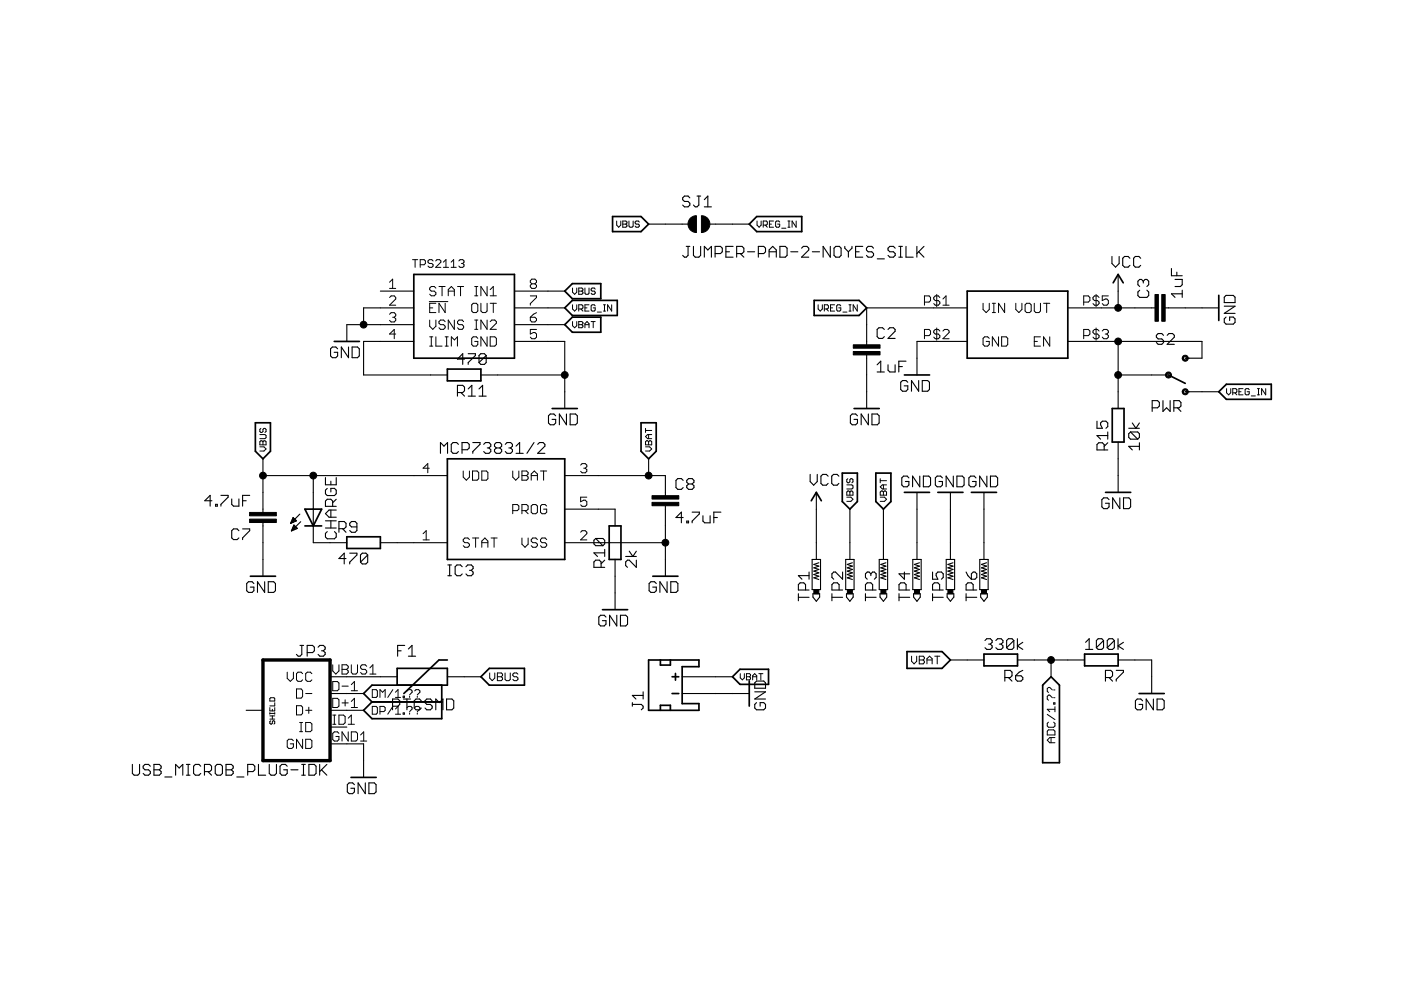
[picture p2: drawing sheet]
<svg xmlns="http://www.w3.org/2000/svg" width="297mm" height="210mm" viewBox="0 0 297 210" stroke-linecap="round" stroke-linejoin="round" font-family="sans-serif">
<g fill="none" stroke="#000" stroke-width=".23">
<path d="M137.5 47.5h8.4M145.5 52.2h.8M145.9 52.2v1.9l-.4 .4h-.4l-.4-.4M146.3 42l-.4-.4h-.8l-.4 .4v.3l.4 .4h.8l.4 .4v.4l-.4 .4h-.8l-.4-.4M147 52.2v1.9l.4 .4h.8l.3-.4v-1.9M147.8 41.6h.7M148.2 41.6v1.9l-.4 .4h-.4l-.4-.4M149.3 54.5v-2.3l.8 .8 .7-.8v2.3M149.3 43.9h1.5M149.3 42.3l.8-.7v2.3M150.5 47.5h8.4M151.6 53.8h1.2l.3-.4v-.8l-.3-.4h-1.2v2.3"/>
<path d="M153.9 53.4h.8M155.4 52.2h-1.5v2.3h1.5M156.2 53.8h1.1l.4-.4v-.8l-.4-.4h-1.1v2.3M157 53.8l.7 .7M158.5 53.4h1.5M160.8 53.8h1.1l.4-.4v-.8l-.4-.4h-1.1v2.3M163.1 53.4h1.5M163.1 54.5v-1.5l.7-.8 .8 .8v1.5M165.4 52.2h1.1l.4 .4v1.5l-.4 .4h-1.1zM167.7 53.4h1.5M169.9 52.6l.4-.4h.8l.4 .4v.4l-1.6 1.5h1.6M172.2 53.4h1.6"/>
<path d="M176 52.2v2.3l-1.5-2.3v2.3M177.2 52.2h.8l.3 .4v1.5l-.3 .4h-.8l-.4-.4v-1.5zM179.1 52.2v.4l.8 .8M179.9 53.4v1.1M180.6 52.2v.4l-.7 .8M181.4 53.4h.8M182.9 52.2h-1.5v2.3h1.5M185.2 52.6l-.4-.4h-.7l-.4 .4v.4l.4 .4h.7l.4 .4v.3l-.4 .4h-.7l-.4-.4M186 54.9h1.5M189.8 52.6l-.4-.4h-.7l-.4 .4v.4l.4 .4h.7l.4 .4v.3l-.4 .4h-.7l-.4-.4M190.6 54.5h.7M190.6 52.2h.7"/>
<path d="M190.9 52.2v2.3M192.1 52.2v2.3h1.5M194.4 52.2v2.3M194.8 53.4l1.1 1.1M195.9 52.2l-1.5 1.6M235.8 54.4v1.5l.7 .7 .8-.7v-1.5M237.1 58.2v7.1M239.6 54.8l-.4-.4h-.8l-.4 .4v1.5l.4 .3h.8l.4-.3M241.9 54.8l-.4-.4h-.8l-.4 .4v1.5l.4 .3h.8l.4-.3M242.4 59.6l-.4-.4h-.4l-.3 .4v.8l.3 .3M242.4 59.6l.4-.4h.4l.3 .4v.8l-.3 .3M242.4 59.6v.4"/>
<path d="M248.4 56.9v1.6h2.3M249.1 59.2h1.6v1.2l-.4 .3h-1.2M249.5 57.7v.8M71.6 74l-.4-.4h-.7l-.4 .4v1.5l.4 .3h.7l.4-.3v-.8h-.8M73.9 73.6v2.2l-1.5-2.2v2.2M74.7 73.6h1.1l.4 .4v1.5l-.4 .3h-1.1zM80.6 61.7h7.1M87.7 65.3h-10.6v3.5M87.7 68.8h-14.2v3.6M87.7 72.4h-10.6v7.1h17.7M98.5 76.1h-1.5l1.1-1.1v2.3M99.3 75h1.5v.4l-1.5 1.5v.4"/>
<path d="M102 79.5h17.7M103.1 75.4l-.4-.4h-.8l-.3 .4v1.5M103.1 75.4v1.5l-.4 .4h-.8l-.3-.4M103.1 75.4l-1.5 1.5M109.1 61.7h10.6M109.1 65.3h10.6M109.1 68.8h10.6M109.1 72.4h10.6v14.2M183.7 75.2v11.4M186 77.3l.7-.7v2.3M186 78.9h1.5M187.5 69.8l-.4-.3h-.7l-.4 .3v1.6l.4 .4h.7l.4-.4"/>
<path d="M188.3 77.3v1.2l.4 .4h1.1v-1.6M188.3 69.8l.4-.3h.7l.4 .3v.4l-1.5 1.6h1.5M190.6 77.7h.7M192.1 76.6h-1.5v2.3M205.1 65.3h-21.4v7.8M205.1 72.4h-10.7v7.1M226.4 65.3h18.5M226.4 72.4h28.4v3.5h-3.5M237.1 79.5h10.6M237.1 72.4v14.2M241.6 61.5l-.3 .4v.8l.3 .4h1.6l.3-.4v-.8l-.3-.4M246.7 71.1l-.4-.4h-.7l-.4 .4v.4l.4 .4h.7l.4 .3v.4l-.4 .4h-.7l-.4-.4"/>
<path d="M247 65.3h11.4M247.5 71.1l.3-.4h.8l.4 .4v.4l-1.5 1.5h1.5M250.7 62.3h-2.3l.7 .8M250.7 61.5v1.6M259.6 63l.3-.4h1.6l.4 .4v1.2h-2.3zM259.6 64.9h2.3l-2.3 1.5h2.3M259.9 67.2l-.3 .4v.7l.3 .4h1.6l.4-.4v-.7l-.4-.4h-.8v.8M55.8 97.3v11.3M93.4 96.1v-2.3l.7 .8 .8-.8v2.3M97 83.2h1.1l.4-.4v-.7l-.4-.4h-1.1v2.3M97.2 94.2l-.4-.4h-.7l-.4 .4v1.5l.4 .4h.7l.4-.4M97.7 83.2l.8 .8"/>
<path d="M98 95.4h1.1l.4-.4v-.8l-.4-.4h-1.1v2.3M99.3 82.5l.7-.8v2.3M99.3 84h1.5M100.2 93.8h1.6v.4l-1.6 1.5v.4M101.6 84h1.5M101.6 82.5l.7-.8v2.3M102.6 94.2l.3-.4h.8l.4 .4v.4l-.4 .4M103.3 95h.4M103.7 95l.4 .4v.3l-.4 .4h-.8l-.3-.4M105.2 95l-.4-.4v-.4l.4-.4h.8l.4 .4v.4l-.4 .4M105.2 95l-.4 .4v.3l.4 .4h.8l.4-.4v-.3l-.4-.4M105.2 95h.8"/>
<path d="M107.1 94.2l.4-.4h.8l.3 .4v.4l-.3 .4M107.9 95h.4M108.3 95l.3 .4v.3l-.3 .4h-.8l-.4-.4M109.4 96.1h1.5M109.4 94.6l.8-.8v2.3M113.2 93.8l-1.5 2.3M114 94.2l.4-.4h.7l.4 .4v.4l-1.5 1.5h1.5M117.8 88.2l-.4-.4h-.7l-.4 .4v1.5l.4 .4h.7l.4-.4v-.8h-.7M120.1 87.8v2.3l-1.5-2.3v2.3M120.9 87.8h1.1l.4 .4v1.5l-.4 .4h-1.1zM137.5 97.3v3.5M181.8 88.2l-.4-.4h-.7l-.4 .4v1.5l.4 .4h.7l.4-.4v-.8h-.7"/>
<path d="M184.1 87.8v2.3l-1.5-2.3v2.3M184.9 87.8h1.1l.4 .4v1.5l-.4 .4h-1.1zM192.5 81l-.4-.3h-.8l-.3 .3v1.6l.3 .4h.8l.4-.4v-.8h-.8M194.8 80.7v2.3l-1.5-2.3v2.3M195.5 80.7h1.2l.4 .3v1.6l-.4 .4h-1.2zM232.6 89.3v1.5h1.1l-.4-.7v-.4l.4-.4h.8l.4 .4v.7l-.4 .4M234.1 95.4v-1.1l-.4-.4h-.7l-.4 .4v1.1h2.3M234.9 93.9l-.8 .7M234.9 92.4h-2.3l.7 .7M234.9 91.6v1.5M237.1 93.7v10.7M239.3 90.8h2.3"/>
<path d="M239.7 91.6h1.5l.4 .4v.7l-.4 .4M239.7 91.6l-.4 .4v.7l.4 .4h1.5M239.7 91.6l1.5 1.5M240.1 89.7l.7 1.1 .8-1.1M241.6 94.6h-2.3l.8 .8M241.6 93.9v1.5M244.3 86.5h1.1l.4-.4v-.8l-.4-.4h-1.1v2.3M246.6 84.9v2.3l.7-.7 .8 .7v-2.3M248.9 86.5h1.1l.4-.4v-.8l-.4-.4h-1.1v2.3M249.6 86.5l.8 .7M251.3 83.1h7.1M44.9 106.2h-1.5l1.2-1.2v2.3"/>
<path d="M45.7 106.9h.4v.4h-.4zM46.8 105h1.6v.4l-1.6 1.5v.4M49.1 105.8v1.1l.4 .4h1.2v-1.5M50.7 112.5l-.4-.4h-.8l-.4 .4v1.5l.4 .4h.8l.4-.4M51.4 106.2h.8M51.4 112.1h1.5v.4l-1.5 1.5v.4M52.9 105h-1.5v2.3M55.8 100.8h39M55.8 110.8v11.4M61.7 110.9h.1M61.7 110.7h.6M61.8 110.5h.9"/>
<path d="M61.8 112.5h.1M61.9 110.3h.9M61.9 112.3h.5M62 110.2h.6M62 112.1h.8M62 110h.4M62.1 112h.9M62.1 109.8h.1M62.1 111.8h.7M62.1 109.7l.8 .7-1.3 .6zM62.2 111.6h.4M62.3 111.4h.1"/>
<path d="M62.3 111.3l.7 .7-1.2 .6zM63.6 109l-2 2M63.8 110.6l-2 2M66.4 100.8v14.3h7.1M69 101.3v1.5h2.3v-1.5M69 112h2.3M69 110.4h2.3M69.4 103.5l-.4 .4v.8l.4 .4h1.5l.4-.4v-.8l-.4-.4h-.8v.8M69.4 112.7l-.4 .4v.8l.4 .3h1.5l.4-.3v-.8l-.4-.4M70.1 102v.8M70.1 108.1v1.6M70.1 110.4v1.6"/>
<path d="M70.5 107.4v-1.2l-.4-.3h-.7l-.4 .3v1.2h2.3M71.3 108.1h-1.5l-.8 .8 .8 .8h1.5M71.3 105.9l-.8 .7M71.9 112.1h1.1l.4-.4v-.7l-.4-.4h-1.1v2.3M72.6 112.1l.8 .8M73.4 118.4h-1.5l1.1-1.1v2.3M74.1 117.3h1.6v.4l-1.6 1.5v.4M75.7 111.7h-1.2l-.4-.4v-.3l.4-.4h.8l.4 .4v1.5l-.4 .4h-.8l-.4-.4M78 117.7l-.4-.4h-.8l-.4 .4v1.5M78 117.7v1.5l-.4 .4h-.8l-.4-.4M78 117.7l-1.6 1.5M80.6 115.1h14.2"/>
<path d="M95 119.8h.7M95.3 119.8v2.3M119.7 115.1h21.4M119.7 100.8h21.4v4.3M119.7 107.9h10.7v3.6M126.3 114.2l-.4 .4v.7l.4 .4h1.5M126.3 114.2h1.5l.4 .4v.7l-.4 .4M126.3 114.2l1.5 1.5M128.2 118.8l-.8 .7M128.2 117.2h-2.3l.8 .8M128.2 116.5v1.5M130.4 118.6v10.7"/>
<path d="M132.7 118h2.2M133.4 116.9l.8 1.1 .7-1.1M134.9 118.8v1.5l-1.5-1.5h-.4l-.3 .3v.8l.3 .4M141.1 107.2v15M144.8 109.7h-1.5l1.2-1.1v2.2M144.8 101.9l-.3-.4h-.8l-.4 .4v1.5l.4 .4h.8l.3-.4M145.6 110.5h.4v.3h-.4zM146 102.6l-.4-.4v-.3l.4-.4h.7l.4 .4v.3l-.4 .4M146 102.6l-.4 .4v.4l.4 .4h.7l.4-.4v-.4l-.4-.4M146 102.6h.7M146.7 108.6h1.6v.4l-1.6 1.5v.3M149 109.3v1.2l.4 .3h1.2v-1.5"/>
<path d="M151.3 109.7h.8M152.8 108.6h-1.5v2.2M171.8 100.6v1.5l.7 .8 .8-.8v-1.5M172.2 118.6h1.8v6.4h-1.8zM173.1 104.4v14.2M173.6 119.3l-1 .4 1 .3-1 .4 1 .3-1 .4 1 .4-1 .3 1 .4-1 .3 1 .4M175.6 101l-.4-.4h-.8l-.3 .4v1.5l.3 .4h.8l.4-.4M177.9 101l-.4-.4h-.8l-.4 .4v1.5l.4 .4h.8l.4-.4M179.3 118.6h1.8v6.4h-1.8zM180.2 107.9v10.7M180.7 119.3l-1.1 .4 1.1 .3-1.1 .4 1.1 .3-1.1 .4 1.1 .4-1.1 .3 1.1 .4-1.1 .3 1.1 .4M186.4 118.6h1.8v6.4h-1.8z"/>
<path d="M187.3 107.9v10.7M187.8 119.3l-1 .4 1 .3-1 .4 1 .3-1 .4 1 .4-1 .3 1 .4-1 .3 1 .4M192.7 101.3l-.4-.4h-.7l-.4 .4v1.5l.4 .4h.7l.4-.4v-.7h-.7M193.5 118.6h1.8v6.4h-1.8zM194.4 104.4v14.2M194.9 119.3l-1 .4 1 .3-1 .4 1 .3-1 .4 1 .4-1 .3 1 .4-1 .3 1 .4M195 100.9v2.3l-1.5-2.3v2.3M195.8 100.9h1.1l.4 .4v1.5l-.4 .4h-1.1zM199.8 101.3l-.4-.4h-.7l-.4 .4v1.5l.4 .4h.7l.4-.4v-.7h-.7M200.6 118.6h1.8v6.4h-1.8zM201.5 104.4v14.2M202.1 119.3l-1.1 .4 1.1 .3-1.1 .4 1.1 .3-1.1 .4 1.1 .4-1.1 .3 1.1 .4-1.1 .3 1.1 .4"/>
<path d="M202.1 100.9v2.3l-1.5-2.3v2.3M202.9 100.9h1.1l.4 .4v1.5l-.4 .4h-1.1zM206.9 101.3l-.4-.4h-.7l-.4 .4v1.5l.4 .4h.7l.4-.4v-.7h-.7M207.7 118.6h1.8v6.4h-1.8zM208.6 104.4v14.2M209.2 119.3l-1.1 .4 1.1 .3-1.1 .4 1.1 .3-1.1 .4 1.1 .4-1.1 .3 1.1 .4-1.1 .3 1.1 .4M209.2 100.9v2.3l-1.5-2.3v2.3M210 100.9h1.1l.4 .4v1.5l-.4 .4h-1.1zM235.1 105.9l-.3-.3h-.8l-.4 .3v1.6l.4 .3h.8l.3-.3v-.8h-.7M237.4 105.6v2.2l-1.5-2.2v2.2M238.2 105.6h1.2l.3 .3v1.6l-.3 .3h-1.2zM53.8 123.7l-.4-.4h-.7l-.4 .4v1.5l.4 .4h.7l.4-.4v-.7h-.7"/>
<path d="M56.1 123.3v2.3l-1.5-2.3v2.3M56.9 123.3h1.1l.4 .4v1.5l-.4 .4h-1.1zM63.6 136.8h.8M64 136.8v1.9l-.4 .4h-.4l-.4-.4M65.1 138.4h1.2l.4-.4v-.8l-.4-.4h-1.2v2.3M67.4 137.2l.4-.4h.8l.3 .4v.4l-.3 .4M68.2 138h.4M68.6 138l.3 .4v.3l-.3 .4h-.8l-.4-.4M84.3 138h.7M85.8 136.8h-1.5v2.3M86.6 139.1h1.5M86.6 137.6l.8-.8v2.3"/>
<path d="M95 122.1h.7M98 120.2l-.4-.4h-.7l-.4 .4v1.5l.4 .4h.7l.4-.4M98.8 120.2l.4-.4h.7l.4 .4v.3l-.4 .4M99.5 120.9h.4M99.9 120.9l.4 .4v.4l-.4 .4h-.7l-.4-.4M127.4 120.3v-1.2l-.3-.3h-.8l-.4 .3v1.2h2.3M128.5 130.8l-.4-.3h-.8l-.3 .3v1.5l.3 .4h.8l.4-.4v-.7h-.8M130.8 130.5v2.2l-1.6-2.2v2.2M131.6 130.5h1.1l.4 .3v1.5l-.4 .4h-1.1zM139.1 123.7l-.3-.4h-.8l-.4 .4v1.5l.4 .4h.8l.3-.4v-.7h-.7M141.4 123.3v2.3l-1.5-2.3v2.3M142.2 123.3h1.1l.4 .4v1.5l-.4 .4h-1.1z"/>
<path d="M169.3 126.6h2.2M169.3 125.9v1.5M170.8 125.1v-1.1l-.4-.4h-.7l-.4 .4v1.1h2.2M171.5 122h-2.2l.7 .8M171.5 121.3v1.5M172.4 125.9h1.4v.7l-.7 .9-.7-.9zM176.4 126.6h2.2M176.4 125.9v1.5M177.9 125.1v-1.1l-.4-.4h-.7l-.4 .4v1.1h2.2M178.6 121.3v1.5l-1.5-1.5h-.3l-.4 .4v.7l.4 .4M179.5 125.9h1.4v.7l-.7 .9-.7-.9zM183.5 126.6h2.3"/>
<path d="M183.5 125.9v1.5M184.6 121.7l.4-.4h.4l.4 .4v.7l-.4 .4M184.6 121.7l-.3-.4h-.4l-.4 .4v.7l.4 .4M184.6 121.7v.3M185 125.1v-1.1l-.4-.4h-.7l-.4 .4v1.1h2.3M186.6 125.9h1.4v.7l-.7 .9-.7-.9zM190.6 126.6h2.3M190.6 125.9v1.5M191.7 121.3v1.5l-1.1-1.1h2.3M192.1 125.1v-1.1l-.4-.4h-.7l-.4 .4v1.1h2.3M193.7 125.9h1.4v.7l-.7 .9-.7-.9zM197.7 126.6h2.3"/>
<path d="M197.7 121.3v1.5h1.1l-.3-.8v-.3l.3-.4h.8l.4 .4v.7l-.4 .4M197.7 125.9v1.5M199.2 125.1v-1.1l-.4-.4h-.7l-.4 .4v1.1h2.3M200.8 125.9h1.4v.7l-.7 .9-.7-.9zM201.5 139.9h7.1M204.8 126.6h2.3M204.8 125.9v1.5M204.8 121.3l.4 .7 .8 .8M206 121.7l.3-.4h.4l.4 .4v.7l-.4 .4h-.7zM206.3 125.1v-1.1l-.3-.4h-.8l-.4 .4v1.1h2.3M207.9 125.9h1.4v.7l-.7 .9-.7-.9zM208.8 135.8l.4-.4h.8l.4 .4v.4l-.4 .4"/>
<path d="M209.6 136.6h.4M210 136.6l.4 .3v.4l-.4 .4h-.8l-.4-.4M211.1 135.8l.4-.4h.8l.3 .4v.4l-.3 .4M211.9 136.6h.4M212.3 136.6l.3 .3v.4l-.3 .4h-.8l-.4-.4M214.9 135.8l-.3-.4h-.8l-.4 .4v1.5M214.9 135.8v1.5l-.3 .4h-.8l-.4-.4M214.9 135.8l-1.5 1.5M215.7 135.4v2.3M215.7 139.9h14.3M216.9 136.2l-1.2 .7 1.2 .8M222.8 139.9v3.6"/>
<path d="M230.2 137.7h1.5M230.2 136.2l.7-.8v2.3M234 135.8l-.4-.4h-.8l-.3 .4v1.5M234 135.8v1.5l-.4 .4h-.8l-.3-.4M234 135.8l-1.5 1.5M236.3 135.8l-.4-.4h-.8l-.3 .4v1.5M236.3 135.8v1.5l-.4 .4h-.8l-.3-.4M236.3 135.8l-1.5 1.5M237 135.4v2.3M237.1 139.9h7.1v7.1M238.2 136.2l-1.2 .7 1.2 .8M52.2 150.6h3.6"/>
<path d="M70 147h7.1M70 143.5h14.2M70 150.6h7.1M70 154.2h3.5M70 157.7h7.1v7.1M83.2 149.7h1.2l.4-.3v-.8l-.4-.4h-1.2v2.3M85.5 148.2h1.5M86.3 148.2v2.3M89.3 148.6l-.4-.4h-.7l-.4 .4v1.5l.4 .4h.7l.4-.4M91.6 148.6l-.4-.4h-.7l-.4 .4v.4l.4 .4h.7l.4 .3v.4l-.4 .4h-.7l-.4-.4M92.4 150.5v-2.3l.8 .8 .7-.8v2.3M94.7 148.2h1.1l.4 .4v1.5l-.4 .4h-1.1z"/>
<path d="M94.8 143.5h7.2M134.1 149.4h1.9l.4 .3v.4l-.4 .4M134.1 149v.7M136.4 146.7v1.5M136.4 147.4h-2.3l.7 .8M144.6 147h14.3M144.6 143.5h10.7M160 146.7h2.3l-2.3 1.5h2.3M160.4 149l-.4 .4v.7l.4 .4h1.5l.4-.4v-.7l-.4-.4h-.7v.7M160.4 144.4h1.5l.4 .4v1.1h-2.3v-1.1zM213 143.7h1.2l.4-.4v-.8l-.4-.4h-1.2v2.3M213.8 143.7l.8 .7"/>
<path d="M215.3 143.3h1.2l.4 .4v.3l-.4 .4h-.8l-.4-.4zM216.9 142.1l-.8 .4-.8 .8M234.4 143.7h1.1l.4-.4v-.8l-.4-.4h-1.1v2.3M235.1 143.7l.8 .7M236.7 142.1h1.5v.4l-1.5 1.5v.4M242.3 148.6l-.4-.4h-.8l-.4 .4v1.5l.4 .4h.8l.4-.4v-.7h-.8M244.5 148.2v2.3l-1.5-2.3v2.3M245.3 148.2h1.1l.4 .4v1.5l-.4 .4h-1.1zM28.1 162.1v1.9l.3 .4h.8l.4-.4v-1.9M31.9 162.5l-.4-.4h-.8l-.3 .4v.3l.3 .4h.8l.4 .4v.4l-.4 .4h-.8l-.3-.4M32.6 162.1h1.2l.4 .4v.3l-.4 .4 .4 .4v.4l-.4 .4h-1.2zM32.6 163.2h1.2"/>
<path d="M34.9 164.7h1.5M37.2 164.4v-2.3l.8 .7 .8-.7v2.3M39.5 164.4h.8M39.5 162.1h.8M39.9 162.1v2.3M42.6 162.5l-.4-.4h-.8l-.4 .4v1.5l.4 .4h.8l.4-.4M43.3 163.6h1.2l.4-.4v-.7l-.4-.4h-1.2v2.3M44.1 163.6l.8 .8M45.6 162.5l.4-.4h.8l.4 .4v1.5l-.4 .4h-.8l-.4-.4zM47.9 162.1h1.2l.3 .4v.3l-.3 .4 .3 .4v.4l-.3 .4h-1.2zM47.9 163.2h1.2M50.2 164.7h1.5"/>
<path d="M52.5 163.6h1.1l.4-.4v-.7l-.4-.4h-1.1v2.3M54.8 162.1v2.3h1.5M57.1 162.1v1.9l.4 .4h.7l.4-.4v-1.9M60.9 162.5l-.4-.4h-.7l-.4 .4v1.5l.4 .4h.7l.4-.4v-.8h-.8M61.7 163.2h1.5M64 164.4h.7M64 162.1h.7M64.3 162.1v2.3M65.5 162.1h1.1l.4 .4v1.5l-.4 .4h-1.1zM67.8 162.1v2.3M68.2 163.2l1.1 1.2M69.3 162.1l-1.5 1.5"/>
<path d="M75.1 166.4l-.3-.4h-.8l-.4 .4v1.5l.4 .4h.8l.3-.4v-.8h-.7M77.4 166v2.3l-1.5-2.3v2.3M78.2 166h1.2l.3 .4v1.5l-.3 .4h-1.2z"/>
</g>
<g fill="none" stroke="#000" stroke-width=".21">
<path d="M82.6 59.8l.6-.6v2M87.5 55.1h1.1M88 55.1v1.6M89.1 56.1h.8l.3-.2v-.6l-.3-.2h-.8v1.6M91.8 55.3l-.3-.2h-.5l-.3 .2v.3l.3 .3h.5l.3 .2v.3l-.3 .3h-.5l-.3-.3M92.4 55.3l.2-.2h.6l.3 .2v.3l-1.1 1.1h1.1M94 56.7h1.1M94 55.6l.6-.5v1.6M95.7 56.7h1M95.7 55.6l.5-.5v1.6M97.3 55.3l.3-.2h.5l.3 .2v.3l-.3 .3M97.8 55.9h.3"/>
<path d="M98.1 55.9l.3 .2v.3l-.3 .3h-.5l-.3-.3M130.7 46.9v.8l.5 .5 .4-.5v-.8M132 46.9h.7l.2 .2-.2 .4 .2 .4-.2 .3h-.7zM132 47.5h.7M133.3 46.9v1l.3 .3h.4l.2-.3v-1M135.6 47.1l-.3-.2h-.4l-.2 .2 .2 .4h.4l.3 .2-.3 .5h-.4l-.2-.3M160.5 46.9v.8l.5 .5 .4-.5v-.8M161.8 47.7h.7l.2-.2v-.4l-.2-.2h-.7v1.3M162.3 47.7l.4 .5M163.1 47.5h.5M164 46.9h-.9v1.3h.9M165.3 47.1l-.2-.2h-.4l-.3 .2v.8l.3 .3h.4l.2-.3v-.4h-.4"/>
<path d="M165.7 48.4h.9M167 46.9h.5M167 48.2h.5M167.3 46.9v1.3M168.8 46.9v1.3l-.9-1.3v1.3M82.6 61.2h1.3M82.6 63.1l.3-.4h.7l.3 .4v.3l-1.3 1.3h1.3M82.6 66.6l.3-.3h.7l.3 .3v.4l-.3 .3M83.2 67.3h.4M83.6 67.3l.3 .3v.3l-.3 .4h-.7l-.3-.4M83.9 70.8h-1.3l1-1v2M91 63.9h4"/>
<path d="M91.1 67.9v1.3l.7 .6 .6-.6v-1.3M91.1 65.3h.7M91.1 73.4h.7M91.1 71.4h.7M91.4 71.4v2M92.4 61.1l-.3-.4h-.7l-.3 .4v.3l.3 .3h.7l.3 .4v.3l-.3 .3h-.7l-.3-.3M92.4 64.3h-1.3v2h1.3M92.4 71.4v2h1.3M93.1 60.7h1.3M93.7 60.7v2M94.4 64.3v2l-1.3-2v2M94.4 68.2l-.4-.3h-.6l-.3 .3v.3l.3 .3h.6l.4 .4v.3l-.4 .3h-.6l-.3-.3"/>
<path d="M94.4 73.4h.6M94.4 71.4h.6M94.7 71.4v2M95 61.7h1.3M95 62.7v-1.3l.7-.7 .6 .7v1.3M95.7 73.4v-2l.7 .7 .6-.7v2M96.3 67.9v1.9l-1.3-1.9v1.9M97 60.7h1.3M97.6 60.7v2M98.3 68.2l-.3-.3h-.7l-.3 .3v.3l.3 .3h.7l.3 .4v.3l-.3 .3h-.7l-.3-.3M100.3 64.3h.7l.3 .3v1.3l-.3 .4h-.7l-.3-.4v-1.3zM100.6 60.7h.7"/>
<path d="M100.6 62.7h.7M100.6 67.9h.7M100.6 69.8h.7M101 60.7v2M101 67.9v1.9M101.3 71.7l-.3-.3h-.7l-.3 .3v1.3l.3 .4h.7l.3-.4v-.6h-.7M102 64.3v1.6l.3 .4h.7l.3-.4v-1.6M103.3 60.7v2l-1.3-2v2M103.3 67.9v1.9l-1.3-1.9v1.9M103.3 71.4v2l-1.3-2v2M103.9 62.7h1.3M103.9 64.3h1.3"/>
<path d="M103.9 68.2l.4-.3h.6l.3 .3v.3l-1.3 1.3h1.3M103.9 71.4h1l.3 .3v1.3l-.3 .4h-1zM103.9 61.4l.7-.7v2M104.6 64.3v2M112.4 62.7h1.3v.4l-1.3 1.3v.3M112.4 67.3h1l.3 .3v.3l-.3 .4h-.6l-.4-.4zM112.8 60.2l-.4 .3v.3l.4 .4h.6l.3-.4v-.3l-.3-.3M112.8 60.2l-.4-.4v-.3l.4-.3h.6l.3 .3v.3l-.3 .4M112.8 60.2h.6M113.7 69.8h-1.3v1l.7-.3h.3l.3 .3v.7l-.3 .3h-.6l-.4-.3M113.7 66.3l-.6 .3-.7 .7M121.4 61.1v.9l.4 .4 .5-.4v-.9"/>
<path d="M121.4 64.6v.9l.4 .5 .5-.5v-.9M121.4 68.2v.9l.4 .4 .5-.4v-.9M122.7 61.7h.7M122.7 68.8h.7M122.7 61.1h.7l.2 .2-.2 .4 .2 .5-.2 .2h-.7zM122.7 65.5h.7l.2-.2v-.4l-.2-.3h-.7v1.4M122.7 68.2h.7l.2 .2-.2 .4 .2 .5-.2 .2h-.7zM123.1 65.5l.5 .5M124 65.3h.5M124 68.8h.9M124 61.1v1.1l.2 .2h.5l.2-.2v-1.1M124 69.5v-.9l.5-.4 .4 .4v.9"/>
<path d="M124.9 64.6h-.9v1.4h.9M125.3 68.2h.9M125.8 68.2v1.3M126.2 61.3l-.2-.2h-.5l-.2 .4 .2 .2h.5l.2 .5-.2 .2h-.5l-.2-.2M126.2 64.9l-.2-.3h-.5l-.2 .3v.8l.2 .3h.5l.2-.3v-.4h-.4M126.6 66.2h.9M128 64.6h.4M128 66h.4M128.2 64.6v1.4M129.7 64.6v1.4l-.9-1.4v1.4M173.5 64.6v.9l.4 .5 .4-.5v-.9M174.8 65.5h.6l.2-.2v-.4l-.2-.3h-.6v1.4"/>
<path d="M175.2 65.5l.4 .5M176.1 65.3h.4M177 64.6h-.9v1.4h.9M178.3 64.9l-.2-.3h-.5l-.2 .3v.8l.2 .3h.5l.2-.3v-.4h-.5M178.7 66.2h.9M180 64.6h.4M180 66h.4M180.2 64.6v1.4M181.8 64.6v1.4l-.9-1.4v1.4M196 64.1h1l.3-.4v-.6l-.3-.4h-1v2M196 71.2h1l.3-.4v-.6l-.3-.4h-1v2M198.6 62.4v2.6"/>
<path d="M198.6 69.5v2.6M199.3 63.1l-.4-.4h-.6l-.3 .4v.3l.3 .3h.6l.4 .4v.3l-.4 .3h-.6l-.3-.3M199.3 70.2l-.4-.4h-.6l-.3 .4v.3l.3 .3h.6l.4 .4v.3l-.4 .3h-.6l-.3-.3M199.9 64.7h1.3M199.9 70.2l.4-.4h.6l.3 .4v.3l-1.3 1.3h1.3M199.9 63.4l.7-.7v2M208.4 64.3v1.3l.7 .7 .6-.7v-1.3M209.7 71.7l-.3-.3h-.6l-.4 .3v1.3l.4 .4h.6l.3-.4v-.6h-.6M210.4 64.3h.7M210.4 66.3h.7M210.7 64.3v2M211.7 71.4v2l-1.3-2v2"/>
<path d="M212.4 71.4h.9l.4 .3v1.3l-.4 .4h-.9zM213 64.3v2l-1.3-2v2M215.4 64.3v1.3l.6 .7 .7-.7v-1.3M217.7 64.3h.6l.3 .3v1.3l-.3 .4h-.6l-.4-.4v-1.3zM219.3 64.3v1.6l.3 .4h.7l.3-.4v-1.6M219.3 72.4h.6M220.6 71.4h-1.3v2h1.3M221.3 64.3h1.3M221.9 64.3v2M222.6 71.4v2l-1.3-2v2M229.8 64.1h.9l.4-.4v-.6l-.4-.4h-.9v2M229.8 71.2h.9l.4-.4v-.6l-.4-.4h-.9v2"/>
<path d="M232.4 62.4v2.6M232.4 69.5v2.6M233 63.1l-.3-.4h-.6l-.4 .4v.3l.4 .3h.6l.3 .4v.3l-.3 .3h-.6l-.4-.3M233 70.2l-.3-.4h-.6l-.4 .4v.3l.4 .3h.6l.3 .4v.3l-.3 .3h-.6l-.4-.3M233.7 70.2l.3-.4h.7l.3 .4v.3l-.3 .3M234.3 70.8h.4M234.7 70.8l.3 .4v.3l-.3 .3h-.7l-.3-.3M235 62.7h-1.3v1l.6-.3h.4l.3 .3v.7l-.3 .3h-.7l-.3-.3M251.3 75.9h.9M55.1 94.7h.9l.4 .5-.4 .4h-.9M55.1 93.7l.2-.2 .5 .2 .4-.2 .2 .2v.6h-1.3zM55.1 92.1h1.1l.2 .3v.4l-.2 .2h-1.1"/>
<path d="M55.3 90.8l-.2 .2v.5l.2 .2 .5-.2v-.5l.2-.2 .4 .2v.5l-.2 .2M55.8 93.7v.6M91 99.3h-1.3l1-1v1.9M98.2 99.9v1.3l.7 .6 .6-.6v-1.3M100.2 99.9h1l.3 .3v1.3l-.3 .3h-1zM102.2 99.9h.9l.3 .3v1.3l-.3 .3h-.9zM108.7 99.9v1.3l.6 .6 .7-.6v-1.3M110.7 99.9h1l.3 .3v.3l-.3 .3 .3 .4v.3l-.3 .3h-1zM114.6 99.9h1.3M115.3 99.9v1.9M123.1 98.6l.3-.3h.7l.3 .3v.4l-.3 .3M123.8 99.3h.3"/>
<path d="M124.1 99.3l.3 .3v.3l-.3 .3h-.7l-.3-.3M136.9 94.7h.8l.5 .5-.5 .4h-.8M136.9 93.7l.2-.2 .4 .2 .5-.2 .2 .2v.6h-1.3zM136.9 90.8v.9M136.9 91.3h1.3M137.5 92.1v.9M137.5 93.7v.6M138.2 92.1h-.9l-.4 .5 .4 .4h.9M260.1 82.4v.9l.4 .4 .4-.4v-.9M261.4 83.3h.6l.2-.2v-.5l-.2-.2h-.6v1.3M261.8 83.3l.4 .4M262.7 83.1h.4"/>
<path d="M263.5 82.4h-.8v1.3h.8M264.9 82.6l-.3-.2h-.4l-.2 .2v.9l.2 .2h.4l.3-.2v-.4h-.5M265.3 83.9h.9M266.6 82.4h.4M266.6 83.7h.4M266.8 82.4v1.3M268.4 82.4v1.3l-.9-1.3v1.3M89.7 113.2l.7-.7v2M89.7 114.5h1.3M99.5 114.4l-.3-.3h-.6l-.4 .3v.3l.4 .4h.6l.3 .3v.3l-.3 .3h-.6l-.4-.3M100.2 114.1h1.3M100.8 114.1v1.9"/>
<path d="M102.2 115.1h1.2M102.2 116v-1.3l.6-.6 .6 .6v1.3M104.1 114.1h1.3M104.8 114.1v1.9M108.7 108.3h1l.3-.4v-.6l-.3-.3h-1v1.9M110.7 108.3h1l.3-.4v-.6l-.3-.3h-1v1.9M110.7 114.1v1.3l.6 .6 .7-.6v-1.3M110.7 100.8h1M111.3 108.3l.7 .6M112.6 101.8v-1.3l.7-.6 .6 .6v1.3M112.6 107.3l.4-.3h.6l.3 .3v1.3l-.3 .3h-.6l-.4-.3zM112.6 100.8h1.3"/>
<path d="M113.9 114.4l-.3-.3h-.6l-.4 .3v.3l.4 .4h.6l.3 .3v.3l-.3 .3h-.6l-.4-.3M115.9 114.4l-.3-.3h-.7l-.3 .3v.3l.3 .4h.7l.3 .3v.3l-.3 .3h-.7l-.3-.3M115.9 107.3l-.3-.3h-.7l-.3 .3v1.3l.3 .3h.7l.3-.3v-.7h-.6M123.1 112.8l.3-.3h.7l.3 .3v.4l-1.3 1.3h1.3M124.4 105.4h-1.3v1l.7-.4h.3l.3 .4v.6l-.3 .4h-.7l-.3-.4M179.5 105.4h.9l.4 .5-.4 .4h-.9M179.5 102.8h1.1l.2 .2v.5l-.2 .2h-1.1M179.7 104.1l.5 .2 .4-.2 .2 .2v.7h-1.3v-.7zM179.7 101.5l-.2 .2v.5l.2 .2 .5-.2v-.5l.2-.2 .4 .2v.5l-.2 .2M180.2 104.3v.7M186.6 105.4h.9l.5 .5-.5 .4h-.9M186.6 104.3l.3-.2 .4 .2 .4-.2 .3 .2v.7h-1.4z"/>
<path d="M186.6 101.5v.9M186.6 101.9h1.4M187.3 102.8v.9M187.3 104.3v.7M188 102.8h-.9l-.5 .4 .5 .5h.9M193.3 139.1v1.1l.5 .6 .6-.6v-1.1M194.9 139.1h.8l.3 .3v.3l-.3 .2 .3 .3v.3l-.3 .3h-.8zM194.9 139.9h.8M196.5 139.9h1.1M198.2 139.1h1.1M198.7 139.1v1.7M57.2 148.1l.2-.2h.7l.2 .2v.5h-1.1z"/>
<path d="M57.2 150v.7h1.1v-.7M57.2 151.1v.3M57.2 152.5h1.1M57.2 151.8h1.1M57.2 151.3h1.1M57.4 152.8l-.2 .2v.4l.4 .1 .1-.1v-.4l.4-.2 .2 .2v.4l-.2 .1M57.7 150.4v.3M57.7 151.8v.7M58.3 149v.7h-1.1M58.3 151.1v.3M60.9 142.5v1.3l.7 .7 .6-.7v-1.3M62.2 157.1l-.3-.4h-.7l-.3 .4v1.3l.3 .3h.7l.3-.3v-.7h-.6"/>
<path d="M62.9 146.1h.9l.4 .3v1.3l-.4 .3h-.9zM62.9 149.6h.9l.4 .3v1.4l-.4 .3h-.9zM63.5 155.1h.7M63.5 153.2h.7M63.8 153.2v1.9M64.2 142.8l-.4-.3h-.6l-.3 .3v1.3l.3 .4h.6l.4-.4M64.2 156.7v2l-1.3-2v2M64.8 153.2h1l.3 .3v1.3l-.3 .3h-1zM64.8 156.7h1l.3 .4v1.3l-.3 .3h-1zM64.8 147h1.3M64.8 150.6h1.3M65.5 149.9v1.4"/>
<path d="M66.1 142.8l-.3-.3h-.6l-.4 .3v1.3l.4 .4h.6l.3-.4M70.5 144.5h1l.4 .3v1.3l-.4 .4h-1zM70.5 140.9v1.4l.7 .6 .7-.6v-1.4M70.5 148.1h1l.4 .3v1.3l-.4 .3h-1zM70.5 151.6h.7M70.5 153.6h.7M70.9 151.6v2M71.9 155.5l-.4-.3h-.6l-.4 .3v1.3l.4 .3h.6l.4-.3v-.7h-.7M71.9 151.6h.9l.4 .3v1.3l-.4 .4h-.9zM72.5 140.9h1l.3 .4v.3l-.3 .3 .3 .4v.3l-.3 .3h-1zM72.5 141.9h1M72.5 145.5h1.3"/>
<path d="M72.5 149h1.3M73.2 148.4v1.3M73.8 155.2v1.9l-1.3-1.9v1.9M73.8 152.3l.7-.7v2M73.8 153.6h1.3M74.5 140.9v1.7l.3 .3h.7l.3-.3v-1.7M74.5 155.2h1l.3 .3v1.3l-.3 .3h-1zM74.5 146.5h1.3M74.5 145.2l.6-.7v2M74.5 148.7l.6-.6v1.9M74.5 150h1.3M76.5 157.1h1.2"/>
<path d="M76.5 155.8l.6-.6v1.9M77.7 141.3l-.3-.4h-.6l-.3 .4v.3l.3 .3h.6l.3 .4v.3l-.3 .3h-.6l-.3-.3M78.4 142.9h1.3M78.4 141.6l.7-.7v2M78.9 146.2h.9l.2 .3v1.1l-.2 .3h-.9zM78.9 149.8h.9l.2 .3v1.1l-.2 .2h-.9zM80.6 150.9h.8l.3-.3v-.5l-.3-.3h-.8v1.6M80.6 147.9v-1.7l.5 .6 .6-.6v1.7M83.3 149.8l-1.1 1.6M83.3 146.2l-1.1 1.7M83.8 151.4h1.1M83.8 150.3l.6-.5v1.6"/>
<path d="M83.8 146.8l.6-.6v1.7M83.8 147.9h1.1M85.5 151.2h.2v.2h-.2zM85.5 147.6h.2v.3h-.2zM86.3 150.1l.3-.3h.5l.3 .3v.2l-.6 .6M86.3 146.5l.3-.3h.5l.3 .3v.3l-.6 .5M86.8 147.6v.3M86.8 151.2v.2M87.9 150.1l.3-.3h.6l.2 .3v.2l-.5 .6M87.9 146.5l.3-.3h.6l.2 .3v.3l-.5 .5M88.5 147.6v.3M88.5 151.2v.2"/>
<path d="M103.8 142.7v1.1l.6 .5 .5-.5v-1.1M105.5 142.7h.8l.3 .2v.3l-.3 .3 .3 .3v.2l-.3 .3h-.8zM105.5 143.5h.8M107.1 142.7v1.3l.3 .3h.5l.3-.3v-1.3M109.8 142.9l-.3-.2h-.5l-.3 .2v.3l.3 .3h.5l.3 .3v.2l-.3 .3h-.5l-.3-.3M157 142.8v.9l.4 .4 .4-.4v-.9M158.3 143.5h.6M158.3 142.8h.6l.2 .2-.2 .5 .2 .4-.2 .2h-.6zM159.6 143.5h.8M159.6 144.1v-.8l.4-.5 .4 .5v.8M160.9 142.8h.9M161.3 142.8v1.3"/>
<path d="M196.5 140.8v-1.1l.6-.6 .5 .6v1.1M222 151.5l1.7 1.1M222.3 154.7h1.1l.3 .3v.8h-1.7v-.8zM222.3 153.1l-.3 .3v.5l.3 .3h1.1l.3-.3v-.5l-.3-.3M222.8 156.4v1.1M223.1 146.3l-.5-.5h-.3l-.3 .2v.6l.3 .2M223.1 147.9l-.5-.5h-.3l-.3 .3v.5l.3 .3M223.4 147.9h.3M223.4 149h.3v.3h-.3zM223.4 146.3h.3M223.7 156.4h-1.1l-.6 .5 .6 .6h1.1M223.7 149.8v1.1"/>
<path d="M223.7 150.4h-1.7l.6 .5"/>
</g>
<g fill="none" stroke="#000" stroke-width=".36">
<path d="M87.7 58.2h21.4v17.7h-21.4zM129.9 45.9h6l1.6 1.6-1.6 1.6h-6zM160.4 45.9h9.6v3.2h-9.6l-1.5-1.6zM236 60l1.1-1.8 1 1.8M70.9 72.4h5.3M94.8 78.3h7.2v2.5h-7.2zM119.7 61.7l1.6-1.6h6.1v3.2h-6.1zM119.7 68.8l1.6-1.6h6.1v3.2h-6.1zM119.7 65.3l1.6-1.6h9.6v3.2h-9.6zM172.6 63.7h9.5l1.6 1.6-1.6 1.6h-9.5zM191.7 79.5h5.4M205.1 61.7h21.3v14.2h-21.3z"/>
<path d="M247.7 79.5l3.6 1.8M258.4 62.6v5.3M54.1 89.6h3.2v6.1l-1.5 1.6-1.7-1.6zM94.8 97.3h24.9v21.3h-24.9zM117.1 86.6h5.3M135.9 89.6h3.2v6.1l-1.6 1.6-1.6-1.6zM181.1 86.6h5.3M235.8 86.6h2.5v7.1h-2.5zM258.4 83.1l1.6-1.6h9.5v3.2h-9.5zM64.6 107.9h3.6l-1.8 3.6zM64.6 111.5h3.6M73.5 113.8h7.1v2.5h-7.1z"/>
<path d="M129.2 111.5h2.5v7.1h-2.5zM172 106.2l1.1-1.8 1 1.8M178.6 100.3h3.2v6l-1.6 1.6-1.6-1.6zM185.7 100.3h3.2v6l-1.6 1.6-1.6-1.6zM191.7 104.4h5.4M198.8 104.4h5.4M206 104.4h5.3M234.4 104.4h5.3M53.1 122.2h5.3M94.8 139.9h-1.7l-7.5 7.1M127.7 129.3h5.4M137.5 139.9h10.7v1.5h-3.6v7.8h3.6v1.4h-10.7z"/>
<path d="M138.4 122.2h5.3M140 139.9v1.1h2.1v-1.1M192.3 138.2h7.4l1.8 1.7-1.8 1.8h-7.4zM208.6 138.7h7.1v2.5h-7.1zM230 138.7h7.1v2.5h-7.1zM78.9 148.8h14.8M84.2 145.3v-3.6h10.6v3.6h-15.9l-1.8 1.7 1.8 1.8M93.7 145.3v7.1h-14.8l-1.8-1.8 1.8-1.8M102 143.5l1.7-1.8h7.5v3.6h-7.5zM140 150.6v-1.1h2.1v1.1M142.5 143.5h1.4M142.5 147h1.4"/>
<path d="M143.2 142.8v1.4M155.3 143.5l1.6-1.6h6v3.2h-6zM158.9 144.4v5.3M222.8 143.5l1.8 1.8v16.4h-3.5v-16.4zM241.5 147h5.3M74.4 164.8h5.4"/>
</g>
<g fill="#000" stroke="#000" stroke-width=".21">
<path d="M180.9 74.5h5.7v.7h-5.7zM180.9 73.1h5.7v.7h-5.7zM244.9 62.4h.7v5.7h-.7zM246.3 62.4h.7v5.7h-.7zM52.9 108.6h5.7v.8h-5.7zM52.9 110.1h5.7v.7h-5.7zM138.2 106.5h5.7v.7h-5.7zM138.2 105.1h5.7v.7h-5.7zM172.6 125h1v.9h-1zM179.7 125h1v.9h-1zM186.8 125h1v.9h-1zM193.9 125h1v.9h-1z"/>
<path d="M201 125h1v.9h-1zM208.1 125h1v.9h-1z"/>
</g>
<g fill="#000" stroke="#000" stroke-width=".21">
<path d="M146.5 46.2l.6-.4 .6-.1v3.6a1.79 1.79 0 0 1-1.7-1.1 1.79 1.79 0 0 1 .5-2z" fill-rule="evenodd"/>
<path d="M148.7 45.7a1.78 1.78 0 0 1 1.8 1.8 1.78 1.78 0 0 1-1.8 1.8z" fill-rule="evenodd"/>
<path d="M247.3 79.1a.64 .64 0 0 1 1 .1 .64 .64 0 0 1-.4 .9 .64 .64 0 0 1-.8-.6h.3a.37 .37 0 0 1 .5-.3 .37 .37 0 0 1 .1 .6 .37 .37 0 0 1-.6-.1v-.2h-.3z" fill-rule="evenodd"/>
<path d="M250.8 75.5a.64 .64 0 0 1 1 .1 .64 .64 0 0 1-.3 1 .64 .64 0 0 1-.8-.7h.2a.37 .37 0 0 1 .6-.3 .37 .37 0 0 1 0 .6 .37 .37 0 0 1-.5-.1l-.1-.2h-.2z" fill-rule="evenodd"/>
<path d="M250.8 82.6a.64 .64 0 0 1 1 .1 .64 .64 0 0 1-.3 1 .64 .64 0 0 1-.8-.6h.2a.37 .37 0 0 1 .6-.3 .37 .37 0 0 1 0 .6 .37 .37 0 0 1-.5-.2l-.1-.1h-.2z" fill-rule="evenodd"/>
<circle cx="77.1" cy="68.8" r=".72"/>
<circle cx="119.7" cy="79.5" r=".72"/>
<circle cx="237.1" cy="72.4" r=".72"/>
<circle cx="237.1" cy="79.5" r=".72"/>
<circle cx="237.1" cy="65.3" r=".72"/>
<circle cx="55.8" cy="100.8" r=".72"/>
<circle cx="66.4" cy="100.8" r=".72"/>
<circle cx="137.5" cy="100.8" r=".72"/>
<circle cx="141.1" cy="115.1" r=".72"/>
<circle cx="222.8" cy="139.9" r=".72"/>
</g>
<path d="M55.8 139.9h14.2v21.4h-14.2z" fill="none" stroke="#000" stroke-width=".72"/>
</svg>
